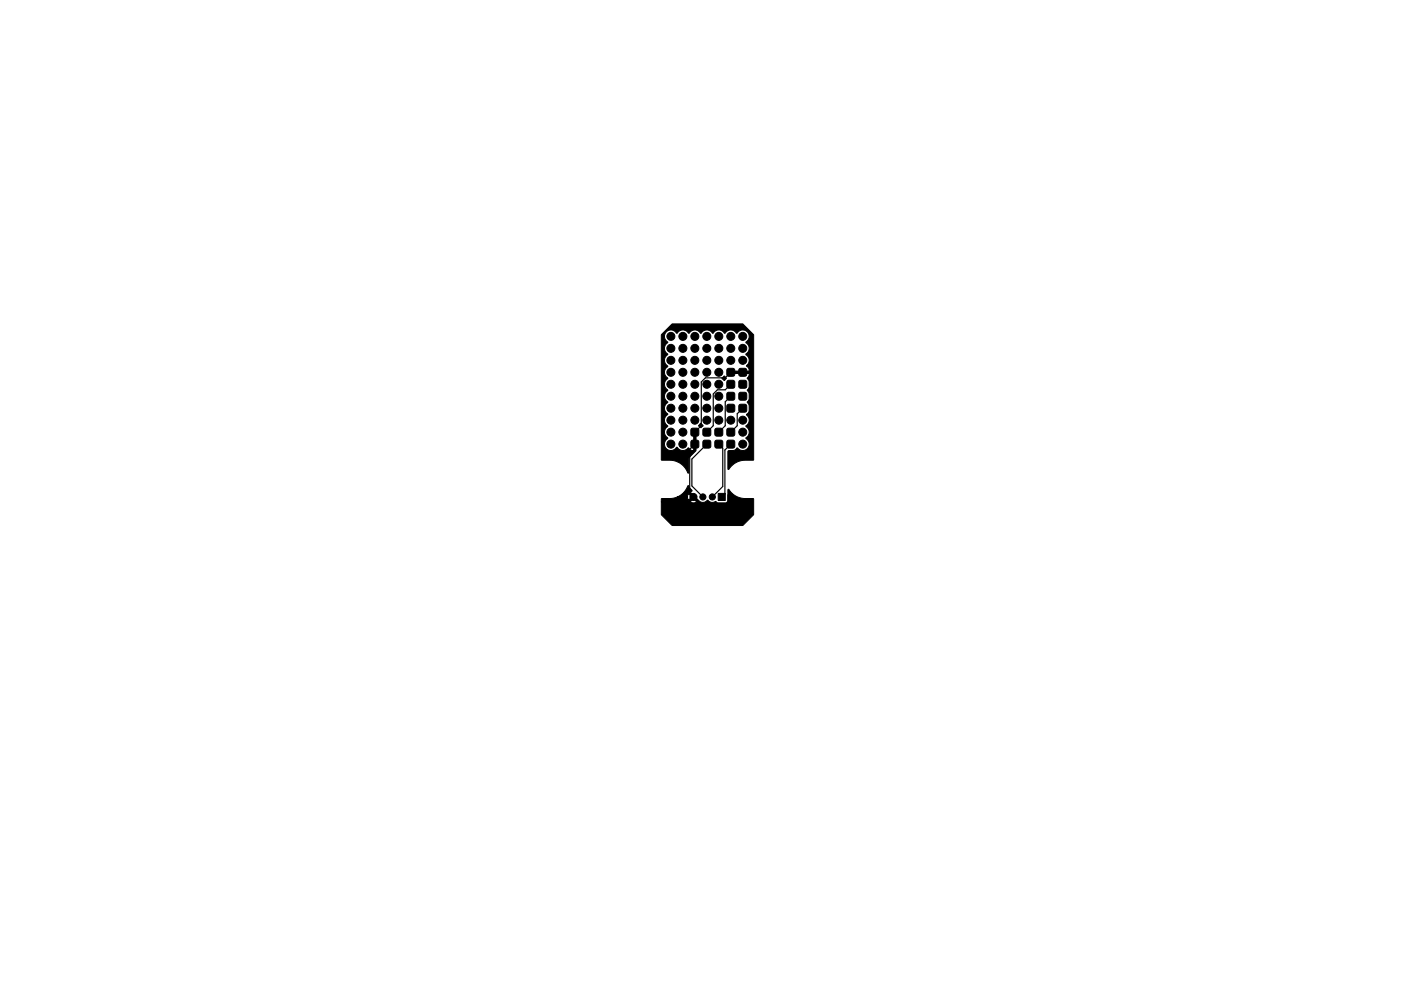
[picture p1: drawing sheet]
<svg xmlns="http://www.w3.org/2000/svg" width="297mm" height="210mm" viewBox="0 0 297 210" stroke-linecap="round" stroke-linejoin="round" font-family="sans-serif">
<g fill="#000" stroke="#000" stroke-width=".21">
<path d="M153.1 80.2l.5-.4 .4 .5-.4 .4zM154.2 78.3l.3-.2 1.1 .1 .2 .4-.1 1.1-.3 .1h-1.1l-.2-.4zM140.2 71l2.4-2.3h14.8l2.4 2.3v26.5l-.1 .1h-1.7a4.3 4.3 0 0 0-3.6 2l-.1-3.9 .2-.1 1.2-.1 .6-.5a1.41 1.41 0 0 0 2.2 .1 1.41 1.41 0 0 0-.4-2.1 1.49 1.49 0 0 0 0-2.6 1.51 1.51 0 0 0 .2-2.5l.4-.4 .1-.4v-1.1l-.4-.7 .4-.7v-1.1l-.4-.7 .4-.7v-1.1l-.4-.8 .4-.4v-.6h-4l-.1-.1 .1-.4h4l-.1-.6-.4-.5a1.49 1.49 0 0 0-.2-2.4 1.49 1.49 0 0 0 0-2.6 1.42 1.42 0 0 0 .3-2.2 1.42 1.42 0 0 0-2.2 .3h-.1a1.44 1.44 0 0 0-2.5 0 1.44 1.44 0 0 0-2.5 0h-.1a1.44 1.44 0 0 0-2.4 0h-.1a1.44 1.44 0 0 0-2.5 0h-.1a1.44 1.44 0 0 0-2.4 0h-.1a1.39 1.39 0 0 0-2.2-.2 1.39 1.39 0 0 0 .4 2.1 1.49 1.49 0 0 0 0 2.6 1.49 1.49 0 0 0 0 2.5 1.48 1.48 0 0 0 0 2.6 1.49 1.49 0 0 0 0 2.5 1.49 1.49 0 0 0 0 2.5 1.49 1.49 0 0 0 0 2.6 1.49 1.49 0 0 0 0 2.5 1.48 1.48 0 0 0 0 2.6 1.38 1.38 0 0 0-.4 2.1 1.38 1.38 0 0 0 2.2-.2h.1a1.56 1.56 0 0 0 2 .5l.5-.4 .4 .4 .7 .2v-4l.4-.1 .1 4.1-1.5 1.6v3.1l-.2 .1a4.2 4.2 0 0 0-3.9-2.8h-1.7l-.1-.1zM156.7 78.3l.4-.2 1.1 .1 .1 .4-.1 1.1-.3 .1h-1.1l-.2-.4zM146.6 93.6l.3-.2 1.1 .1 .2 .3-.1 1.1-.4 .2-1.1-.1-.1-.3zM146.6 91l.3-.2 1.1 .1 .2 .4-.1 1.1-.4 .1h-1.1l-.1-.4zM148.5 89.9l.2-.1 .4 .5-.5 .4-.5-.4zM149.1 93.6l.3-.2 1.1 .1 .2 .3-.1 1.1-.3 .2-1.1-.1-.2-.3zM149.1 91l.3-.2 1.1 .1 .2 .4-.1 1.1-.3 .1h-1.1l-.2-.4zM151.6 93.6l.4-.2 1.1 .1 .1 .3v1.1l-.4 .2-1.1-.1-.1-.3zM151.6 91l.4-.2 1.1 .1 .1 .4v1.1l-.4 .1h-1.1l-.1-.4zM154.2 93.6l.3-.2 1.1 .1 .2 .3-.1 1.1-.3 .2-1.1-.1-.2-.3z"/>
<path d="M154.2 91l.3-.2 1.1 .1 .2 .4-.1 1.1-.3 .1h-1.1l-.2-.4zM154.2 85.9l.3-.1h1.1l.2 .4-.1 1.1-.3 .2-1.1-.1-.2-.4zM154.2 83.4l.3-.2 1.1 .1 .2 .3-.1 1.1-.3 .2-1.1-.1-.2-.3zM154.2 80.9l.3-.2 1.1 .1 .2 .3-.1 1.1-.3 .2-1.1-.1-.2-.3zM156.8 85.8h1.1l.3 .1 .1 1.1-.1 .4-1.1 .1-.4-.2-.1-1.1zM156.7 83.4l.4-.2 1.1 .1 .1 .3-.1 1.1-.3 .2-1.1-.1-.2-.3zM156.7 80.9l.4-.2 1.1 .1 .1 .3-.1 1.1-.3 .2-1.1-.1-.2-.3zM140.2 105.8h2.2l1.2-.4h2.2l.2 .7 .7-.7-.7-.7-.2 .7h-2.2l.3-.1a4.6 4.6 0 0 0 2-2.3l.8 1.1-.4 .3 2 1.9a1.28 1.28 0 0 0 1.8-.2l.3 .3a1.15 1.15 0 0 0 1.3 0l.5 .3h1.6l.3-.2 .2-.3 .1-2.4a4.4 4.4 0 0 0 3.6 2h1.8v3.3l-2.3 2.4h-14.9l-2.4-2.3v-2.7h6.1a1.22 1.22 0 0 0 1.4 0l-.7-.7-.7 .7h-6.1zM152.3 104.7h1.5v1.5h-1.5z"/>
<circle cx="142.2" cy="71.4" r=".85"/>
<circle cx="142.2" cy="76.4" r=".85"/>
<circle cx="142.2" cy="79" r=".85"/>
<circle cx="142.2" cy="73.9" r=".85"/>
<circle cx="144.8" cy="71.4" r=".85"/>
<circle cx="144.8" cy="76.4" r=".85"/>
<circle cx="144.8" cy="79" r=".85"/>
<circle cx="144.8" cy="73.9" r=".85"/>
<circle cx="147.3" cy="76.4" r=".85"/>
<circle cx="147.3" cy="79" r=".85"/>
<circle cx="147.3" cy="71.4" r=".85"/>
<circle cx="147.3" cy="73.9" r=".85"/>
<circle cx="149.9" cy="79" r=".85"/>
<circle cx="149.9" cy="71.4" r=".85"/>
<circle cx="149.9" cy="73.9" r=".85"/>
<circle cx="149.9" cy="76.4" r=".85"/>
<circle cx="152.4" cy="76.4" r=".85"/>
<circle cx="152.4" cy="71.4" r=".85"/>
<circle cx="152.4" cy="73.9" r=".85"/>
<circle cx="152.4" cy="79" r=".85"/>
<circle cx="154.9" cy="71.4" r=".85"/>
<circle cx="154.9" cy="76.4" r=".85"/>
<circle cx="154.9" cy="73.9" r=".85"/>
<circle cx="157.5" cy="76.4" r=".85"/>
<circle cx="157.5" cy="71.4" r=".85"/>
<circle cx="157.5" cy="73.9" r=".85"/>
<circle cx="142.2" cy="86.6" r=".85"/>
<circle cx="142.2" cy="84.1" r=".85"/>
<circle cx="142.2" cy="89.1" r=".85"/>
<circle cx="142.2" cy="81.5" r=".85"/>
<circle cx="142.2" cy="94.2" r=".85"/>
<circle cx="142.2" cy="91.7" r=".85"/>
<circle cx="144.8" cy="81.5" r=".85"/>
<circle cx="144.8" cy="94.2" r=".85"/>
<circle cx="144.8" cy="91.7" r=".85"/>
<circle cx="144.8" cy="86.6" r=".85"/>
<circle cx="144.8" cy="89.1" r=".85"/>
<circle cx="144.8" cy="84.1" r=".85"/>
<circle cx="147.3" cy="89.1" r=".85"/>
<circle cx="147.3" cy="86.6" r=".85"/>
<circle cx="147.3" cy="81.5" r=".85"/>
<circle cx="147.3" cy="84.1" r=".85"/>
<circle cx="149.9" cy="81.5" r=".85"/>
<circle cx="149.9" cy="84.1" r=".85"/>
<circle cx="149.9" cy="86.6" r=".85"/>
<circle cx="149.9" cy="89.1" r=".85"/>
<circle cx="152.4" cy="84.1" r=".85"/>
<circle cx="152.4" cy="86.6" r=".85"/>
<circle cx="152.4" cy="89.1" r=".85"/>
<circle cx="152.4" cy="81.5" r=".85"/>
<circle cx="154.9" cy="89.1" r=".85"/>
<circle cx="157.5" cy="89.1" r=".85"/>
<circle cx="157.5" cy="94.2" r=".85"/>
<circle cx="157.5" cy="91.7" r=".85"/>
<circle cx="147" cy="105.4" r=".75"/>
<circle cx="149" cy="105.4" r=".65"/>
<circle cx="151" cy="105.4" r=".65"/>
</g>
<path d="M154.9 79l-1.1 1.2h-4.2l-.9 .8v9.3l-1.4 1.4M147.3 94.2l-1.1 1.1v9.3l.8 .8M149.9 94.2l-3.2 3.2v5.7l2.3 2.3M152.4 94.2l.8 .9v8.1l-2.2 2.2M154.9 94.2l-1.2 1.3v9.3l-.7 .6M154.9 84.1l-1.1 1.1v5.1l-1.4 1.4M154.9 81.5l-1.1 1.2h-1.7l-.9 .9v6.7l-1.3 1.4M157.5 86.6l-1.2 1.2v2.5l-1.4 1.4" fill="none" stroke="#000" stroke-width=".25"/>
</svg>
